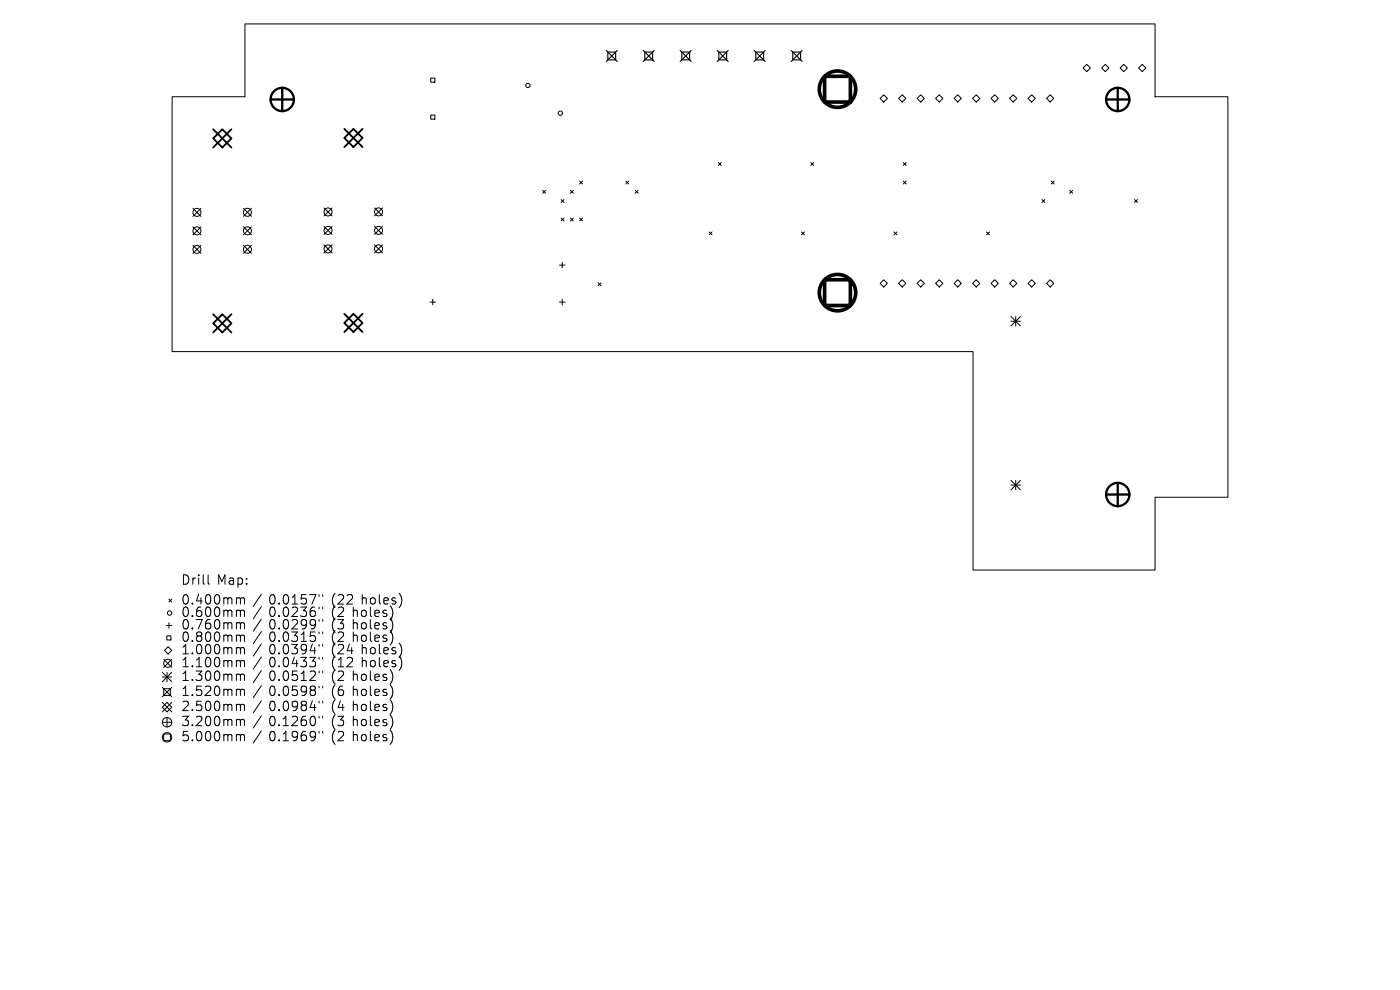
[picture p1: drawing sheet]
<svg xmlns="http://www.w3.org/2000/svg" width="297mm" height="210mm" viewBox="0 0 297 210" stroke-linecap="round" stroke-linejoin="round" font-family="sans-serif">
<defs><g id="words">
<g font-size="2.8">
<text x="38.4" y="124.5">Drill</text>
<text x="46" y="124.5">Map:</text>
<text x="38.4" y="128.7">0.400mm</text>
<text x="38.4" y="131.3">0.600mm</text>
<text x="57" y="128.7">0.0157&quot;</text>
<text x="57" y="131.3">0.0236&quot;</text>
<text x="70.3" y="128.7">(22</text>
<text x="70.3" y="131.3">(2</text>
<text x="74.9" y="131.3">holes)</text>
<text x="76.8" y="128.7">holes)</text>
<text x="38.4" y="133.9">0.760mm</text>
<text x="38.4" y="136.6">0.800mm</text>
<text x="57" y="133.9">0.0299&quot;</text>
<text x="57" y="136.6">0.0315&quot;</text>
<text x="70.3" y="133.9">(3</text>
<text x="70.3" y="136.6">(2</text>
<text x="74.9" y="133.9">holes)</text>
<text x="74.9" y="136.6">holes)</text>
<text x="38.4" y="139.2">1.000mm</text>
<text x="38.4" y="142">1.100mm</text>
<text x="57" y="139.2">0.0394&quot;</text>
<text x="57" y="142">0.0433&quot;</text>
<text x="70.3" y="139.2">(24</text>
<text x="70.3" y="142">(12</text>
<text x="76.8" y="139.2">holes)</text>
<text x="76.8" y="142">holes)</text>
<text x="38.4" y="144.9">1.300mm</text>
<text x="38.4" y="148.1">1.520mm</text>
<text x="57" y="144.9">0.0512&quot;</text>
<text x="57" y="148.1">0.0598&quot;</text>
<text x="70.3" y="144.9">(2</text>
<text x="70.3" y="148.1">(6</text>
<text x="74.9" y="144.9">holes)</text>
<text x="74.9" y="148.1">holes)</text>
<text x="38.4" y="151.3">2.500mm</text>
<text x="38.4" y="154.5">3.200mm</text>
<text x="57" y="151.3">0.0984&quot;</text>
<text x="57" y="154.5">0.1260&quot;</text>
<text x="70.3" y="151.3">(4</text>
<text x="70.3" y="154.5">(3</text>
<text x="74.9" y="151.3">holes)</text>
<text x="74.9" y="154.5">holes)</text>
<text x="38.4" y="157.7">5.000mm</text>
<text x="57" y="157.7">0.1969&quot;</text>
<text x="70.3" y="157.7">(2</text>
<text x="74.9" y="157.7">holes)</text>
</g>
</g></defs>
<g fill="none" stroke="#000" stroke-width=".21">
<path d="M52 5.1h193v15.4h15.5v85h-15.5v15.4h-38.6v-46.3h-169.9v-54.1h15.5zM91.4 16.6h.8v.8h-.8zM229.8 14.4l.8-.7 .7 .7-.7 .8zM234.5 13.7l.7 .7-.7 .8-.8-.8zM237.6 14.4l.8-.7 .8 .7-.8 .8zM241.6 14.4l.7-.7 .8 .7-.8 .8zM91.4 24.4h.8v.9h-.8zM123 38.4l.6 .6M123.6 38.4l-.6 .6M132.8 38.4l.6 .6M133.4 38.4l-.6 .6M152.4 34.5l.6 .6"/>
<path d="M153 34.5l-.6 .6M172 34.5l.6 .6M172.6 34.5l-.6 .6M186.7 20.9l.8-.8 .8 .8-.8 .8zM190.6 20.9l.8-.8 .8 .8-.8 .8zM191.6 34.5l.6 .6M191.6 38.4l.6 .6M192.2 34.5l-.6 .6M192.2 38.4l-.6 .6M195.3 20.1l.8 .8-.8 .8-.7-.8zM198.5 20.9l.8-.8 .7 .8-.7 .8zM202.4 20.9l.8-.8 .7 .8-.7 .8z"/>
<path d="M206.3 20.9l.8-.8 .8 .8-.8 .8zM210.2 20.9l.8-.8 .8 .8-.8 .8zM214.2 20.9l.7-.8 .8 .8-.8 .8zM218.9 20.1l.7 .8-.7 .8-.8-.8zM222 20.9l.8-.8 .8 .8-.8 .8zM223 38.4l.6 .6M223.6 38.4l-.6 .6M40.9 44.2l1.7 1.7M40.9 48.1l1.7 1.7M40.9 52.1l1.7 1.6M42.6 44.2l-1.7 1.7M42.6 48.1l-1.7 1.7"/>
<path d="M42.6 52.1l-1.7 1.6M51.6 44.2l1.7 1.7M51.6 48.1l1.7 1.7M51.6 52l1.7 1.7M53.3 44.2l-1.7 1.7M53.3 48.1l-1.7 1.7M53.3 52l-1.7 1.7M68.7 44.1l1.7 1.7M68.7 48l1.7 1.7M68.7 52l1.7 1.7M70.4 44.1l-1.7 1.7M70.4 48l-1.7 1.7"/>
<path d="M70.4 52l-1.7 1.7M79.5 44.1l1.7 1.7M79.5 48l1.7 1.7M79.5 51.9l1.7 1.7M81.2 44.1l-1.7 1.7M81.2 48l-1.7 1.7M81.2 51.9l-1.7 1.7M115.1 40.4l.6 .6M115.7 40.4l-.6 .6M118.7 56.2h1.2M119 42.3l.7 .7M119 46.3l.7 .6"/>
<path d="M119.3 55.6v1.2M119.7 42.3l-.7 .7M119.7 46.3l-.7 .6M121 40.4l.6 .6M121 46.3l.6 .6M121.6 40.4l-.6 .6M121.6 46.3l-.6 .6M123 46.3l.6 .6M123.6 46.3l-.6 .6M126.9 60l.6 .6M127.5 60l-.6 .6M134.7 40.4l.7 .6"/>
<path d="M135.4 40.4l-.7 .6M150.4 49.2l.6 .6M151 49.2l-.6 .6M170 49.2l.7 .6M170.7 49.2l-.7 .6M187.5 59.3l.8 .8-.8 .8-.8-.8zM189.7 49.2l.6 .6M190.3 49.2l-.6 .6M195.3 59.3l.8 .8-.8 .8-.7-.8zM199.3 59.3l.7 .8-.7 .8-.8-.8zM207.1 59.3l.8 .8-.8 .8-.8-.8zM209.3 49.2l.6 .6"/>
<path d="M209.9 49.2l-.6 .6M211 59.3l.8 .8-.8 .8-.8-.8zM218.9 59.3l.7 .8-.7 .8-.8-.8zM221.1 42.3l.6 .7M221.7 42.3l-.6 .7M222.8 59.3l.8 .8-.8 .8-.8-.8zM226.9 40.4l.7 .6M227.6 40.4l-.7 .6M240.7 42.3l.6 .7M241.3 42.3l-.6 .7M91.2 64.1h1.2M91.8 63.5v1.2"/>
<path d="M118.7 64.1h1.2M119.3 63.5v1.2M190.6 60.1l.8-.8 .8 .8-.8 .8zM202.4 60.1l.8-.8 .7 .8-.7 .8zM214.2 60.1l.7-.8 .8 .8-.8 .8zM214.5 67.1l2 2M214.5 68.1h2M215.5 67.1v2M216.5 67.1l-2 2M214.5 101.9l2 2M214.5 102.9h2M215.5 101.9v2"/>
<path d="M216.5 101.9l-2 2M34.7 139.9l1.7 1.7M34.9 138l.8-.8 .7 .8-.7 .7zM35.3 132.7h1.1M35.4 134.9h.9v.9h-.9zM35.8 127.1l.6 .6M35.8 132.1v1.2M36.4 127.1l-.6 .6M36.4 139.9l-1.7 1.7M44.2 121.9v1.8l.2 .2M50.7 126.8l.3 .3M50.7 129.4l.3 .3"/>
<path d="M50.7 132.1l.3 .3M50.7 134.7l.3 .3M50.7 137.4l.3 .3M51 127.1v1M51 129.7v1.1M51 132.4v1M51 135v1.1M51 137.7v1M51 127.1l.3-.3 .5 .1 .1 1.2M51 129.7l.3-.3 .5 .1 .1 1.3M51 132.4l.3-.3 .5 .1 .1 1.2M51 135l.3-.3 .5 .1 .1 1.3"/>
<path d="M51 137.7l.3-.3 .5 .1 .1 1.2M55.4 126l-1.7 2.6M55.4 128.7l-1.7 2.6M55.4 131.3l-1.7 2.6M55.4 134l-1.7 2.5M55.4 136.6l-1.7 2.6M55.4 139.3l-1.7 2.6M67.7 126.1v.4M67.7 128.8v.4M67.7 131.4v.4M67.7 134.1v.3M67.7 136.7v.4"/>
<path d="M67.7 139.4v.4M68.5 126.1v.4M68.5 128.8v.4M68.5 131.4v.4M68.5 134.1v.3M68.5 136.7v.4M68.5 139.4v.4M83.2 132v1.3M83.2 134.6v1.4M83.3 129.8l-.1 .9M85.1 126.7v1.3M85.1 137.3v1.3"/>
<path d="M34.4 142.6l2 2M34.4 143.6h2M34.4 145.8l2 2M34.4 149l2 2M34.4 153.2h2M34.7 146.1h1.4v1.4h-1.4zM34.7 155.7h1.4v1.4h-1.4zM35.4 149l1 1-1 1-1-1zM35.4 142.6v2M35.4 152.2v2M36.4 142.6l-2 2M36.4 145.8l-2 2"/>
<path d="M36.4 149l-2 2M50.7 140.1l.3 .3M50.7 143l.3 .3M50.7 146.2l.3 .3M50.7 149.4l.3 .3M50.7 152.6l.3 .3M50.7 155.8l.3 .3M51 140.4v1M51 143.3v1M51 146.5v1M51 149.7v1M51 152.9v1"/>
<path d="M51 156.1v1M51 140.4l.3-.3 .5 .1 .1 1.2M51 143.3l.3-.3 .5 .1 .1 1.2M51 146.5l.3-.3 .5 .1 .1 1.2M51 149.7l.3-.3 .5 .1 .1 1.2M51 152.9l.3-.3 .5 .1 .1 1.2M51 156.1l.3-.3 .5 .1 .1 1.2M55.4 142.2l-1.7 2.6M55.4 145.4l-1.7 2.6M55.4 148.6l-1.7 2.6M55.4 151.8l-1.7 2.6M55.4 155l-1.7 2.6"/>
<path d="M67.7 142.3v.4M67.7 145.5v.4M67.7 148.7v.4M67.7 151.9v.4M67.7 155.1v.4M68.5 142.3v.4M68.5 145.5v.4M68.5 148.7v.4M68.5 151.9v.4M68.5 155.1v.4M83.2 146.1v1.3M83.2 149.3v1.3"/>
<path d="M83.2 152.5v1.3M83.2 155.7v1.3M83.3 143.4l-.1 .8M85.1 140v1.3"/>
<circle cx="112" cy="18.1" r=".46"/>
<circle cx="118.9" cy="24" r=".46"/>
<circle cx="41.8" cy="49" r=".85"/>
<circle cx="41.8" cy="45.1" r=".85"/>
<circle cx="41.8" cy="52.9" r=".85"/>
<circle cx="52.5" cy="49" r=".85"/>
<circle cx="52.5" cy="45" r=".85"/>
<circle cx="52.5" cy="52.9" r=".85"/>
<circle cx="69.6" cy="48.9" r=".85"/>
<circle cx="69.6" cy="45" r=".85"/>
<circle cx="69.6" cy="52.8" r=".85"/>
<circle cx="80.3" cy="48.9" r=".85"/>
<circle cx="80.3" cy="52.8" r=".85"/>
<circle cx="80.3" cy="44.9" r=".85"/>
<circle cx="36" cy="130" r=".46"/>
<circle cx="35.4" cy="156.4" r="1"/>
<circle cx="35.4" cy="153.2" r="1"/>
<circle cx="35.6" cy="140.7" r=".85"/>
</g>
<g fill="none" stroke="#000" stroke-width=".23">
<path d="M128.6 10.7l2.4 2.3M128.9 11h1.7v1.7h-1.7zM131 10.7l-2.4 2.3M136.5 10.7l2.3 2.3M136.8 11h1.7v1.7h-1.7zM138.8 10.7l-2.3 2.3M144.3 10.7l2.3 2.3M144.6 11h1.7v1.7h-1.7zM146.6 10.7l-2.3 2.3M152.1 10.7l2.4 2.3M152.5 11h1.7v1.7h-1.7zM154.5 10.7l-2.4 2.3"/>
<path d="M160 10.7l2.3 2.3M160.3 11h1.7v1.7h-1.7zM162.3 10.7l-2.3 2.3M167.8 10.7l2.4 2.3M168.2 11h1.6v1.7h-1.6zM170.2 10.7l-2.4 2.3"/>
</g>
<path d="M45.2 29.4l2-2 1.9 2-1.9 1.9zM45.2 27.4l3.9 3.9M49.1 27.4l-3.9 3.9M73 27.3l3.9 3.9M75 27.3l1.9 2-1.9 1.9-2-1.9zM76.9 27.3l-3.9 3.9M45.2 68.6l2-1.9 1.9 1.9-1.9 1.9zM45.2 66.7l3.9 3.8M49.1 66.7l-3.9 3.8M73 66.6l3.9 3.8M75 66.6l1.9 1.9-1.9 1.9-2-1.9zM76.9 66.6l-3.9 3.8" fill="none" stroke="#000" stroke-width=".39"/>
<g fill="none" stroke="#000" stroke-width=".49">
<path d="M59.9 18.6v5M237.1 18.6v5M57.4 21.1h4.9M234.7 21.1h4.9M234.7 104.9h4.9M237.1 102.4v5"/>
<circle cx="59.9" cy="21.1" r="2.47"/>
<circle cx="237.1" cy="21.1" r="2.47"/>
<circle cx="237.1" cy="104.9" r="2.47"/>
</g>
<g fill="none" stroke="#000" stroke-width=".77">
<path d="M174.9 16.2h5.5v5.4h-5.5zM174.9 59.3h5.5v5.5h-5.5z"/>
<circle cx="177.7" cy="18.9" r="3.9"/>
<circle cx="177.7" cy="62.1" r="3.9"/>
</g>
<use href="#words"/>
</svg>
